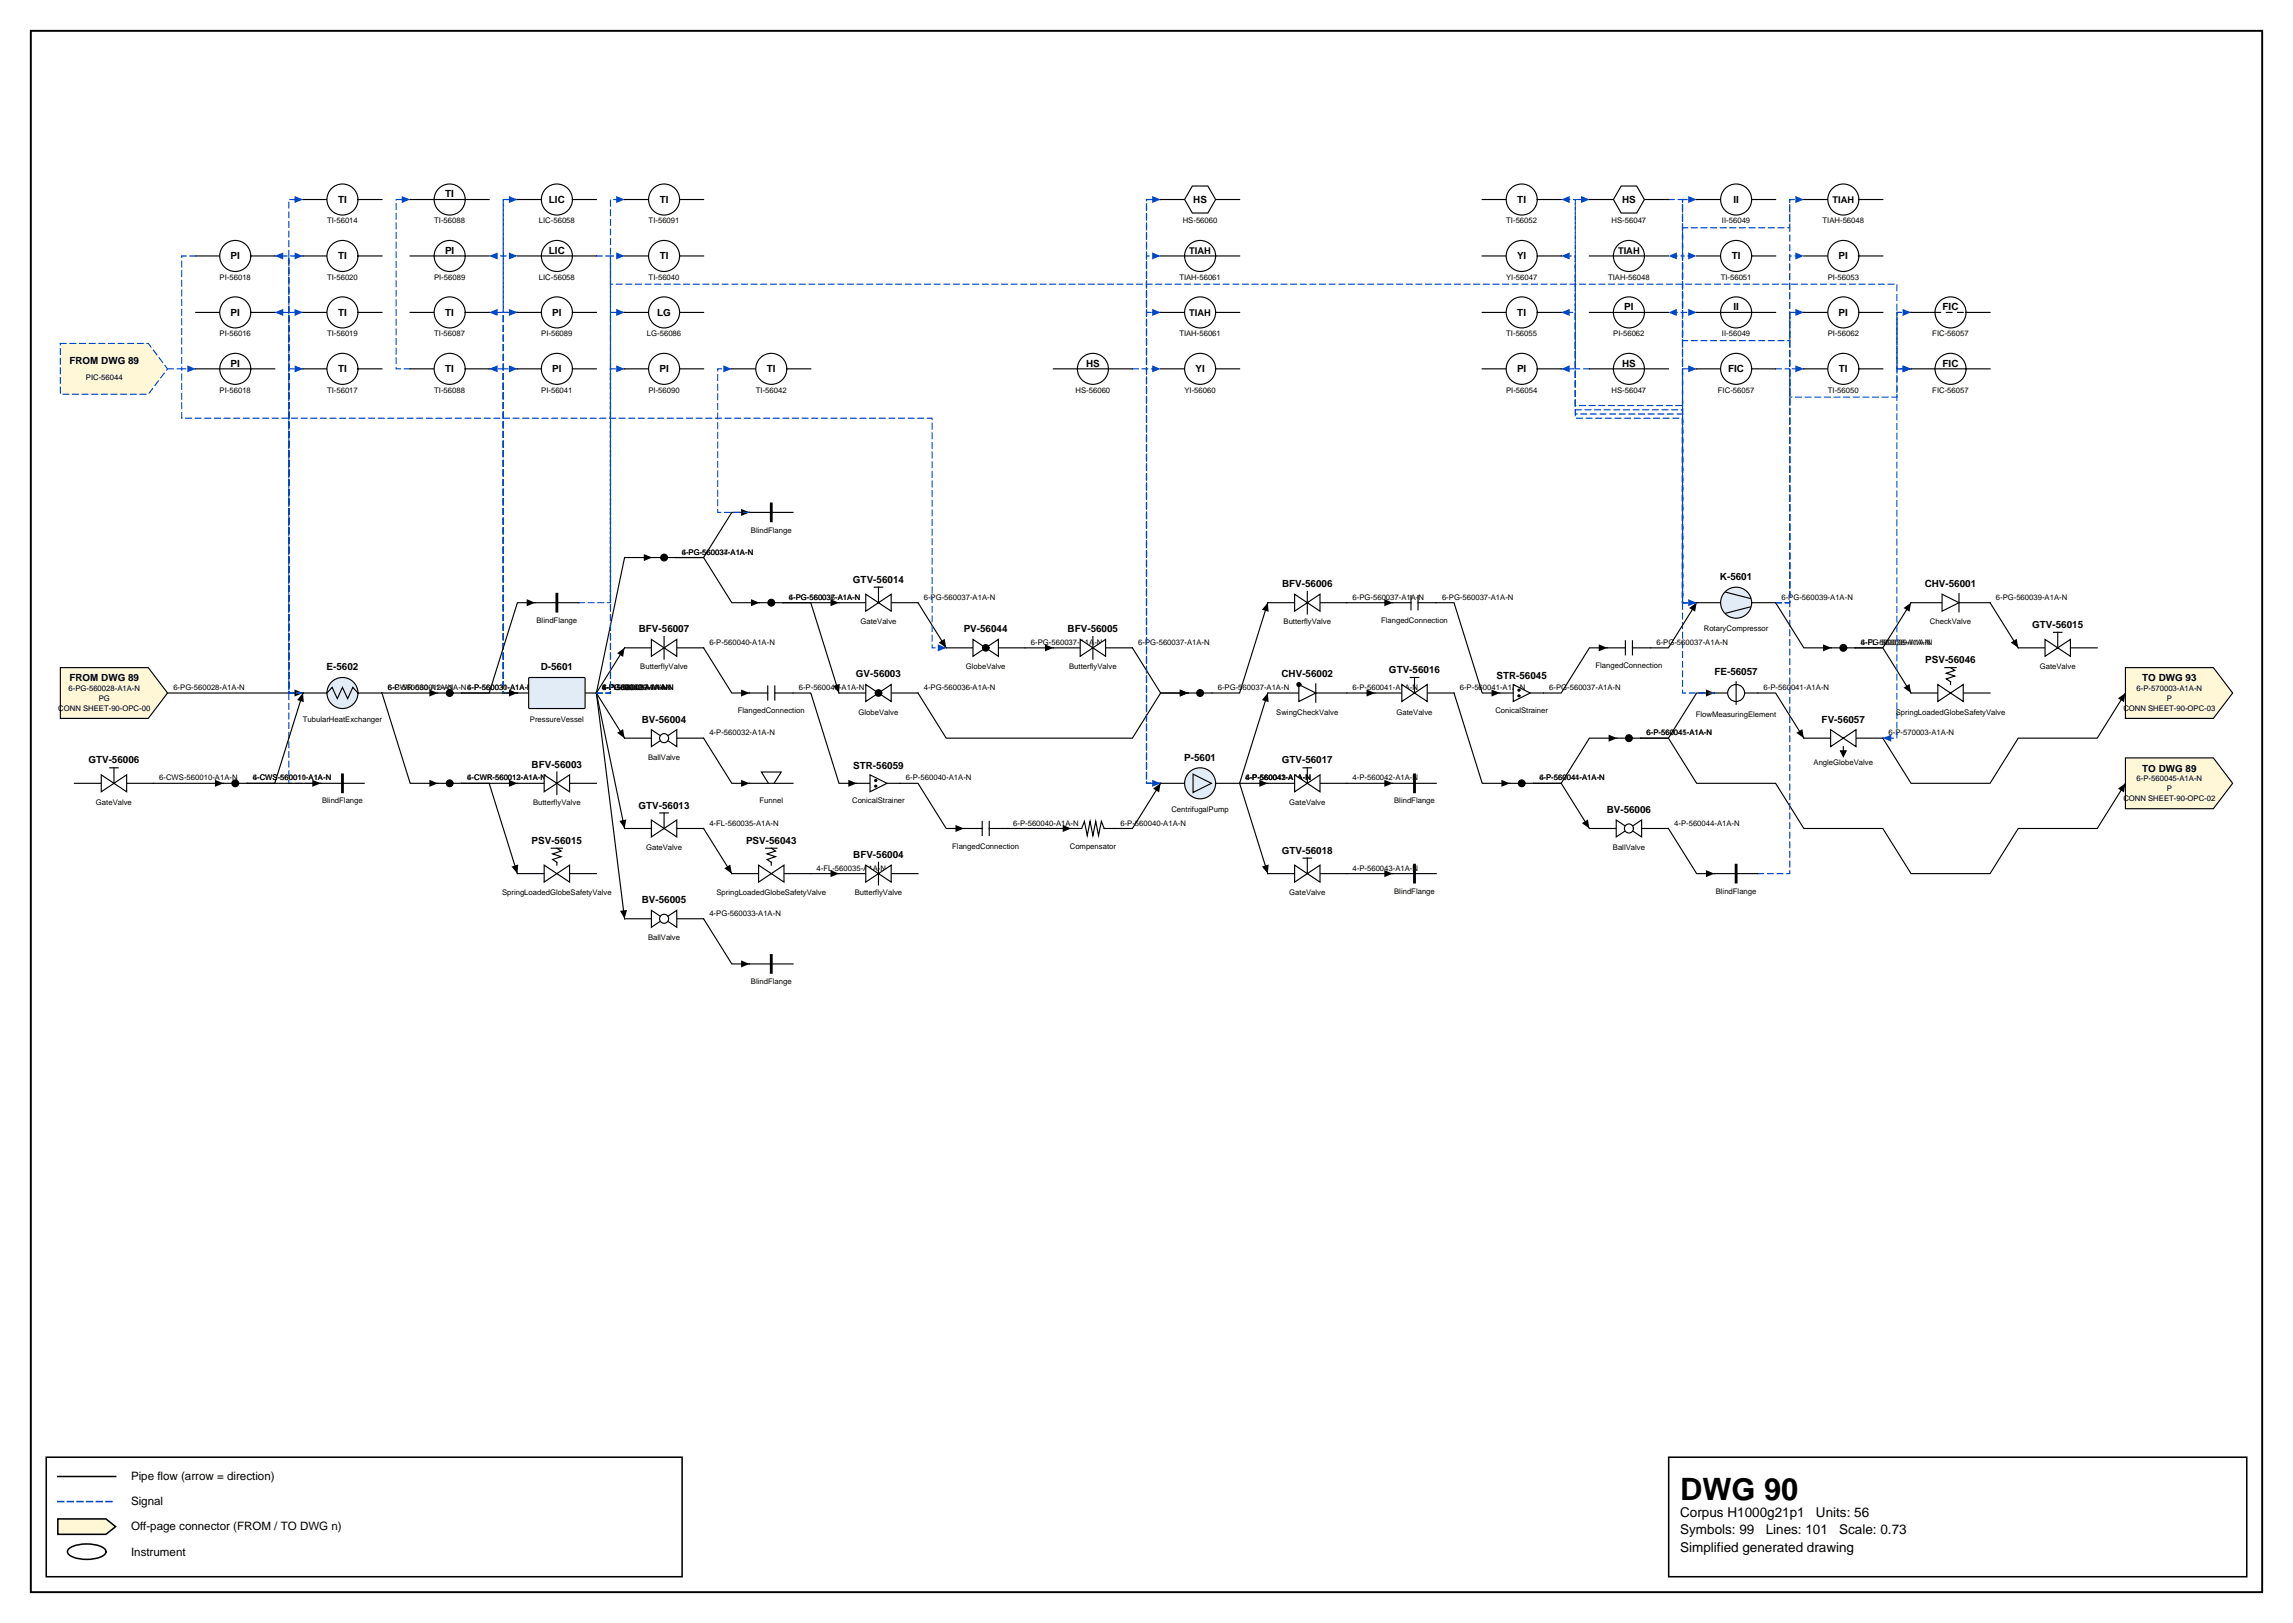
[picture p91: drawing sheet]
<svg xmlns="http://www.w3.org/2000/svg" width="420mm" height="297mm" viewBox="0 0 420 297" stroke-linecap="round" stroke-linejoin="round" font-family="sans-serif">
<defs><g id="words">
<text font-size="5.6" x="307.6" y="274.5">DWG 90</text>
<g font-size="2.5">
<text x="307.6" y="277.6">Corpus H1000g21p1</text>
<text x="307.6" y="280.8">Symbols: 99</text>
<text x="323.3" y="280.8">Lines: 101</text>
<text x="332.5" y="277.6">Units: 56</text>
<text x="336.7" y="280.8">Scale: 0.73</text>
<text x="307.6" y="284">Simplified generated drawing</text>
</g>
<g font-size="2.1">
<text x="24" y="270.9">Pipe flow (arrow = direction)</text>
<text x="24" y="275.5">Signal</text>
<text x="24" y="280.1">Off-page connector (FROM / TO DWG n)</text>
<text x="24" y="284.7">Instrument</text>
</g>
<g font-size="1.8">
<text x="61.9" y="37.2">TI</text>
<text x="81.5" y="36.1">TI</text>
<text x="100.5" y="37.2">LIC</text>
<text x="120.8" y="37.2">TI</text>
<text x="218.5" y="37.2">HS</text>
<text x="277.8" y="37.2">TI</text>
<text x="297" y="37.2">HS</text>
<text x="317.3" y="37.2">II</text>
<text x="42.2" y="47.5">PI</text>
<text x="61.9" y="47.5">TI</text>
<text x="81.5" y="46.5">PI</text>
<text x="100.5" y="46.5">LIC</text>
<text x="120.8" y="47.5">TI</text>
<text x="277.7" y="47.5">YI</text>
<text x="317" y="47.5">TI</text>
<text x="336.6" y="47.5">PI</text>
<text x="42.2" y="57.8">PI</text>
<text x="61.9" y="57.8">TI</text>
<text x="81.5" y="57.8">TI</text>
<text x="101.1" y="57.8">PI</text>
<text x="120.3" y="57.8">LG</text>
<text x="277.8" y="57.8">TI</text>
<text x="297.4" y="56.8">PI</text>
<text x="317.3" y="56.8">II</text>
<text x="336.6" y="57.8">PI</text>
<text x="355.6" y="56.8">FIC</text>
<text x="12.7" y="66.6">FROM DWG 89</text>
<text x="42.2" y="67.1">PI</text>
<text x="61.9" y="68.1">TI</text>
<text x="81.5" y="68.1">TI</text>
<text x="101.1" y="68.1">PI</text>
<text x="120.7" y="68.1">PI</text>
<text x="140.4" y="68.1">TI</text>
<text x="198.8" y="67.1">HS</text>
<text x="218.9" y="68.1">YI</text>
<text x="277.7" y="68.1">PI</text>
<text x="297" y="67.1">HS</text>
<text x="316.4" y="68.1">FIC</text>
<text x="336.7" y="68.1">TI</text>
<text x="355.6" y="67.1">FIC</text>
<text x="156.2" y="106.7">GTV-56014</text>
<text x="234.7" y="107.5">BFV-56006</text>
<text x="314.9" y="106.2">K-5601</text>
<text x="352.4" y="107.5">CHV-56001</text>
<text x="117" y="115.7">BFV-56007</text>
<text x="176.4" y="115.7">PV-56044</text>
<text x="195.5" y="115.7">BFV-56005</text>
<text x="372.1" y="114.9">GTV-56015</text>
<text x="12.7" y="124.7">FROM DWG 89</text>
<text x="59.8" y="122.7">E-5602</text>
<text x="99" y="122.7">D-5601</text>
<text x="156.7" y="124">GV-56003</text>
<text x="234.6" y="124">CHV-56002</text>
<text x="254.3" y="123.2">GTV-56016</text>
<text x="274" y="124.2">STR-56045</text>
<text x="313.9" y="123.5">FE-56057</text>
<text x="352.5" y="121.4">PSV-56046</text>
<text x="392.2" y="124.7">TO DWG 93</text>
<text x="117.5" y="132.2">BV-56004</text>
<text x="333.5" y="132.2">FV-56057</text>
<text x="16.2" y="139.7">GTV-56006</text>
<text x="97.3" y="140.5">BFV-56003</text>
<text x="156.2" y="140.8">STR-56059</text>
<text x="216.8" y="139.2">P-5601</text>
<text x="234.7" y="139.7">GTV-56017</text>
<text x="392.2" y="141.2">TO DWG 89</text>
<text x="116.9" y="148">GTV-56013</text>
<text x="294.2" y="148.8">BV-56006</text>
<text x="97.3" y="154.5">PSV-56015</text>
<text x="136.6" y="154.5">PSV-56043</text>
<text x="156.2" y="157">BFV-56004</text>
<text x="234.7" y="156.3">GTV-56018</text>
<text x="117.5" y="165.3">BV-56005</text>
</g>
<g font-size="1.7">
<text x="335.5" y="37.2">TIAH</text>
<text x="217.7" y="46.5">TIAH</text>
<text x="296.2" y="46.5">TIAH</text>
<text x="217.7" y="57.8">TIAH</text>
</g>
<g font-size="1.4">
<text x="59.9" y="40.9">TI-56014</text>
<text x="79.5" y="40.9">TI-56088</text>
<text x="98.7" y="40.9">LIC-56058</text>
<text x="118.8" y="40.9">TI-56091</text>
<text x="216.5" y="40.9">HS-56060</text>
<text x="275.8" y="40.9">TI-56052</text>
<text x="295" y="40.9">HS-56047</text>
<text x="315.3" y="40.9">II-56049</text>
<text x="333.7" y="40.9">TIAH-56048</text>
<text x="40.2" y="51.2">PI-56018</text>
<text x="59.9" y="51.2">TI-56020</text>
<text x="79.5" y="51.2">PI-56089</text>
<text x="98.7" y="51.2">LIC-56058</text>
<text x="118.8" y="51.2">TI-56040</text>
<text x="215.9" y="51.2">TIAH-56061</text>
<text x="275.7" y="51.2">YI-56047</text>
<text x="294.4" y="51.2">TIAH-56048</text>
<text x="315" y="51.2">TI-56051</text>
<text x="334.6" y="51.2">PI-56053</text>
<text x="40.2" y="61.5">PI-56016</text>
<text x="59.9" y="61.5">TI-56019</text>
<text x="79.5" y="61.5">TI-56087</text>
<text x="99.1" y="61.5">PI-56089</text>
<text x="118.4" y="61.5">LG-56086</text>
<text x="215.9" y="61.5">TIAH-56061</text>
<text x="275.8" y="61.5">TI-56055</text>
<text x="295.4" y="61.5">PI-56062</text>
<text x="315.3" y="61.5">II-56049</text>
<text x="334.6" y="61.5">PI-56062</text>
<text x="353.8" y="61.5">FIC-56057</text>
<text x="15.7" y="69.6">PIC-56044</text>
<text x="40.2" y="71.9">PI-56018</text>
<text x="59.9" y="71.9">TI-56017</text>
<text x="79.5" y="71.9">TI-56088</text>
<text x="99.1" y="71.9">PI-56041</text>
<text x="118.7" y="71.9">PI-56090</text>
<text x="138.4" y="71.9">TI-56042</text>
<text x="196.9" y="71.9">HS-56060</text>
<text x="216.9" y="71.9">YI-56060</text>
<text x="275.7" y="71.9">PI-56054</text>
<text x="295" y="71.9">HS-56047</text>
<text x="314.5" y="71.9">FIC-56057</text>
<text x="334.7" y="71.9">TI-56050</text>
<text x="353.8" y="71.9">FIC-56057</text>
<text x="124.8" y="101.5">4-PG-560034-A1A-N</text>
<text x="124.8" y="101.5">6-PG-560037-A1A-N</text>
<text x="137.5" y="97.5">BlindFlange</text>
<text x="98.2" y="114">BlindFlange</text>
<text x="144.4" y="109.8">6-PG-560037-A1A-N</text>
<text x="144.4" y="109.8">4-PG-560036-A1A-N</text>
<text x="169.1" y="109.8">6-PG-560037-A1A-N</text>
<text x="247.6" y="109.8">6-PG-560037-A1A-N</text>
<text x="252.9" y="114">FlangedConnection</text>
<text x="264" y="109.8">6-PG-560037-A1A-N</text>
<text x="326.1" y="109.8">6-PG-560039-A1A-N</text>
<text x="365.4" y="109.8">6-PG-560039-A1A-N</text>
<text x="129.9" y="118">6-P-560040-A1A-N</text>
<text x="157.5" y="114.3">GateValve</text>
<text x="188.8" y="118">6-PG-560037-A1A-N</text>
<text x="208.4" y="118">6-PG-560037-A1A-N</text>
<text x="235" y="114.3">ButterflyValve</text>
<text x="303.3" y="118">6-PG-560037-A1A-N</text>
<text x="311.9" y="115.5">RotaryCompressor</text>
<text x="340.7" y="118">4-FL-560038-A1A-N</text>
<text x="340.7" y="118">6-PG-560039-A1A-N</text>
<text x="353.3" y="114.3">CheckValve</text>
<text x="117.2" y="122.5">ButterflyValve</text>
<text x="176.8" y="122.5">GlobeValve</text>
<text x="195.7" y="122.5">ButterflyValve</text>
<text x="292.1" y="122.3">FlangedConnection</text>
<text x="373.4" y="122.5">GateValve</text>
<text x="10.7" y="130.1">CONN SHEET-90-OPC-00</text>
<text x="12.5" y="126.4">6-PG-560028-A1A-N</text>
<text x="18.1" y="128.3">PG</text>
<text x="31.7" y="126.3">6-PG-560028-A1A-N</text>
<text x="71" y="126.3">6-P-560030-A1A-N</text>
<text x="71" y="126.3">6-CWR-560012-A1A-N6-P-560030-A1A-N</text>
<text x="85.6" y="126.3">4-P-560031-A1A-N</text>
<text x="110.2" y="126.3">6-PG-560037-A1A-N</text>
<text x="110.2" y="126.3">6-P-560040-A1A-N</text>
<text x="110.2" y="126.3">4-FL-560035-A1A-N</text>
<text x="110.2" y="126.3">4-PG-560033-A1A-N</text>
<text x="110.2" y="126.3">4-P-560032-A1A-N</text>
<text x="135.1" y="130.5">FlangedConnection</text>
<text x="146.2" y="126.3">6-P-560040-A1A-N</text>
<text x="157.2" y="130.8">GlobeValve</text>
<text x="169.1" y="126.3">4-PG-560036-A1A-N</text>
<text x="222.9" y="126.3">6-PG-560037-A1A-N</text>
<text x="233.7" y="130.8">SwingCheckValve</text>
<text x="247.6" y="126.3">6-P-560041-A1A-N</text>
<text x="255.7" y="130.8">GateValve</text>
<text x="267.3" y="126.3">6-P-560041-A1A-N</text>
<text x="273.8" y="130.5">ConicalStrainer</text>
<text x="283.6" y="126.3">6-PG-560037-A1A-N</text>
<text x="310.5" y="131.3">FlowMeasuringElement</text>
<text x="322.9" y="126.3">6-P-560041-A1A-N</text>
<text x="347.1" y="130.8">SpringLoadedGlobeSafetyValve</text>
<text x="388.7" y="130.1">CONN SHEET-90-OPC-03</text>
<text x="391.2" y="126.4">6-P-570003-A1A-N</text>
<text x="396.7" y="128.3">P</text>
<text x="55.4" y="132.1">TubularHeatExchanger</text>
<text x="97" y="132.1">PressureVessel</text>
<text x="129.9" y="134.6">4-P-560032-A1A-N</text>
<text x="301.5" y="134.6">6-P-560041-A1A-N</text>
<text x="301.5" y="134.6">6-P-560045-A1A-N</text>
<text x="345.8" y="134.6">6-P-570003-A1A-N</text>
<text x="29.2" y="142.8">6-CWS-560010-A1A-N</text>
<text x="46.3" y="142.8">6-CWS-560010-A1A-N</text>
<text x="46.3" y="142.8">4-CWS-560011-A1A-N</text>
<text x="85.6" y="142.8">4-CWR-560013-A1A-N</text>
<text x="85.6" y="142.8">6-CWR-560012-A1A-N</text>
<text x="118.6" y="139">BallValve</text>
<text x="165.9" y="142.8">6-P-560040-A1A-N</text>
<text x="228" y="142.8">6-P-560041-A1A-N</text>
<text x="228" y="142.8">4-P-560042-A1A-N</text>
<text x="228" y="142.8">4-P-560043-A1A-N</text>
<text x="247.6" y="142.8">4-P-560042-A1A-N</text>
<text x="281.8" y="142.8">6-P-560041-A1A-N</text>
<text x="281.8" y="142.8">4-P-560044-A1A-N</text>
<text x="332" y="140.1">AngleGlobeValve</text>
<text x="391.2" y="142.9">6-P-560045-A1A-N</text>
<text x="17.6" y="147.3">GateValve</text>
<text x="59" y="147.1">BlindFlange</text>
<text x="97.6" y="147.3">ButterflyValve</text>
<text x="139.1" y="147.1">Funnel</text>
<text x="156" y="147.1">ConicalStrainer</text>
<text x="214.5" y="148.6">CentrifugalPump</text>
<text x="236.1" y="147.3">GateValve</text>
<text x="255.2" y="147.1">BlindFlange</text>
<text x="388.7" y="146.6">CONN SHEET-90-OPC-02</text>
<text x="396.7" y="144.8">P</text>
<text x="118.3" y="155.6">GateValve</text>
<text x="129.9" y="151.1">4-FL-560035-A1A-N</text>
<text x="174.3" y="155.3">FlangedConnection</text>
<text x="185.5" y="151.1">6-P-560040-A1A-N</text>
<text x="195.9" y="155.3">Compensator</text>
<text x="205.1" y="151.1">6-P-560040-A1A-N</text>
<text x="295.3" y="155.6">BallValve</text>
<text x="306.5" y="151.1">4-P-560044-A1A-N</text>
<text x="149.5" y="159.4">4-FL-560035-A1A-N</text>
<text x="247.6" y="159.4">4-P-560043-A1A-N</text>
<text x="91.9" y="163.8">SpringLoadedGlobeSafetyValve</text>
<text x="129.9" y="167.6">4-PG-560033-A1A-N</text>
<text x="131.2" y="163.8">SpringLoadedGlobeSafetyValve</text>
<text x="156.5" y="163.8">ButterflyValve</text>
<text x="236.1" y="163.8">GateValve</text>
<text x="255.2" y="163.6">BlindFlange</text>
<text x="314.1" y="163.6">BlindFlange</text>
<text x="118.6" y="172.1">BallValve</text>
<text x="137.5" y="180.1">BlindFlange</text>
</g>
</g></defs>
<path d="M5.6 5.6h408.6v285.8h-408.6z" fill="none" stroke="#000" stroke-width=".35"/>
<path d="M8.5 266.7h116.4v21.9h-116.4zM10.6 270.2h10.6M305.5 266.7h105.8v21.9h-105.8z" fill="none" stroke="#000" stroke-width=".28"/>
<path d="M10.6 274.8h10.6" fill="none" stroke="#0046c8" stroke-width=".28" stroke-dasharray="1.1 .7"/>
<path d="M10.6 278h8.8l1.8 1.4-1.8 1.4h-8.8z" fill="#fff7d6" stroke="#000" stroke-width=".28"/>
<path d="M12.7 283.4a6.7 6.7 0 0 1 6.3 0 .72 .72 0 0 1 0 1.2 6.7 6.7 0 0 1-6.3 0 .72 .72 0 0 1 0-1.2z" fill="none" stroke="#000" stroke-width=".28"/>
<path d="M325.1 67.5h2.6v5.2h19.6v-5.2h2.6" fill="none" stroke="#0046c8" stroke-width=".21" stroke-dasharray="1.1 .7"/>
<path d="M348.3 66.9l1.6 .6-1.6 .7z" fill="#0046c8"/>
<path d="M349.9 110.3l-5.2 8.3h-5.1h5.1l5.2 8.2M313.9 126.8h-3.3l-5.1 8.3h-5.1h5.1l5.1 8.3h14.5l5.1 8.2h14.5l5.2 8.3h14.4l5.2-8.3h14.5l5.1-8.2M389.1 126.8l-5.1 8.3h-14.5l-5.2 8.3h-14.4l-5.2-8.3" fill="none" stroke="#000" stroke-width=".21"/>
<path d="M348.5 111.3l1.4-1-.3 1.7zM312.3 126.2l1.6 .6-1.6 .7zM348.5 125.9l1.1-.7 .3 1.6zM387.8 127.8l1.3-1-.2 1.7zM387.8 144.3l1.3-.9-.2 1.6z" fill="#000"/>
<path d="M94.7 126.8h-2.6v-59.3h2.6" fill="none" stroke="#0046c8" stroke-width=".21" stroke-dasharray="1.1 .7"/>
<path d="M93.2 66.9l1.5 .6-1.5 .7z" fill="#0046c8"/>
<path d="M94.7 126.8h-2.6v-69.6h2.6" fill="none" stroke="#0046c8" stroke-width=".21" stroke-dasharray="1.1 .7"/>
<path d="M93.2 56.5l1.5 .7-1.5 .6z" fill="#0046c8"/>
<path d="M119.4 102h-5.1l-5.1 24.8 5.1-8.2" fill="none" stroke="#000" stroke-width=".21"/>
<path d="M113 119.5l1.3-.9-.2 1.6zM117.9 101.4l1.5 .6-1.5 .7z" fill="#000"/>
<path d="M94.7 126.8h-2.6v-90.3h2.6" fill="none" stroke="#0046c8" stroke-width=".21" stroke-dasharray="1.1 .7"/>
<path d="M93.2 35.9l1.5 .6-1.5 .7z" fill="#0046c8"/>
<path d="M114.3 151.6l-5.1-24.8 5.1 41.4" fill="none" stroke="#000" stroke-width=".21"/>
<path d="M113.4 150.2l1.3-.2-.4 1.6zM113.5 166.7l1.3-.2-.5 1.7z" fill="#000"/>
<path d="M94.7 126.8h-2.6v-59.3h-2.5" fill="none" stroke="#0046c8" stroke-width=".21" stroke-dasharray="1.1 .7"/>
<path d="M89.6 67.5l1.5-.6v1.3z" fill="#0046c8"/>
<path d="M94.7 126.8h-2.6v-69.6h-2.5" fill="none" stroke="#0046c8" stroke-width=".21" stroke-dasharray="1.1 .7"/>
<path d="M89.6 57.2l1.5-.7v1.3z" fill="#0046c8"/>
<path d="M109.2 126.8h2.6v-59.3h2.5" fill="none" stroke="#0046c8" stroke-width=".21" stroke-dasharray="1.1 .7"/>
<path d="M112.8 66.9l1.5 .6-1.5 .7z" fill="#0046c8"/>
<path d="M109.2 126.8l5.1 8.3" fill="none" stroke="#000" stroke-width=".21"/>
<path d="M113 134.1l1.1-.7 .2 1.7z" fill="#000"/>
<path d="M109.2 126.8h2.6v-69.6h2.5" fill="none" stroke="#0046c8" stroke-width=".21" stroke-dasharray="1.1 .7"/>
<path d="M112.8 56.5l1.5 .7-1.5 .6z" fill="#0046c8"/>
<path d="M109.2 126.8h2.6v-90.3h2.5" fill="none" stroke="#0046c8" stroke-width=".21" stroke-dasharray="1.1 .7"/>
<path d="M112.8 35.9l1.5 .6-1.5 .7z" fill="#0046c8"/>
<path d="M168.1 110.3l5.1 8.3M187.7 118.6h5.2M30.7 126.8h24.8" fill="none" stroke="#000" stroke-width=".21"/>
<path d="M171.9 117.6l1.1-.7 .2 1.7zM191.3 117.9l1.6 .7-1.6 .6zM53.9 126.2l1.6 .6-1.6 .7z" fill="#000"/>
<path d="M94.7 57.2h-2.6v-10.4h-2.5" fill="none" stroke="#0046c8" stroke-width=".21" stroke-dasharray="1.1 .7"/>
<path d="M89.6 46.8l1.5-.6v1.3z" fill="#0046c8"/>
<path d="M137.2 93.8h-3.2l-5.2 8.2h-5h5l5.2 8.3h5M28.1 143.4h12.8" fill="none" stroke="#000" stroke-width=".21"/>
<path d="M135.7 93.1l1.5 .7-1.5 .6zM137.5 109.7l1.5 .6-1.5 .7zM39.4 142.7l1.5 .7-1.5 .6z" fill="#000"/>
<path d="M313.9 126.8h-5.9v-59.3h2.6" fill="none" stroke="#0046c8" stroke-width=".21" stroke-dasharray="1.1 .7"/>
<path d="M309.1 66.9l1.5 .6-1.5 .7z" fill="#0046c8"/>
<path d="M232.1 126.8l-5.2 16.6M246.6 126.8h5.1M321.8 126.8h3.3l5.1 8.3" fill="none" stroke="#000" stroke-width=".21"/>
<path d="M232.1 126.8l.2 1.7-1.3-.4zM250.2 126.2l1.5 .6-1.5 .7zM328.9 134.1l1.1-.7 .2 1.7z" fill="#000"/>
<path d="M212.5 143.4h-2.6v-75.9h2.6" fill="none" stroke="#0046c8" stroke-width=".21" stroke-dasharray="1.1 .7"/>
<path d="M210.9 66.9l1.6 .6-1.6 .7z" fill="#0046c8"/>
<path d="M212.5 143.4h-2.6v-86.2h2.6" fill="none" stroke="#0046c8" stroke-width=".21" stroke-dasharray="1.1 .7"/>
<path d="M210.9 56.5l1.6 .7-1.6 .6z" fill="#0046c8"/>
<path d="M232.1 143.4h-5.2l5.2 16.5" fill="none" stroke="#000" stroke-width=".21"/>
<path d="M230.6 142.7l1.5 .7-1.5 .6zM231 158.6l1.3-.4-.2 1.7z" fill="#000"/>
<path d="M55.5 126.8h-2.6v-59.3h2.6" fill="none" stroke="#0046c8" stroke-width=".21" stroke-dasharray="1.1 .7"/>
<path d="M53.9 66.9l1.6 .6-1.6 .7z" fill="#0046c8"/>
<path d="M55.5 126.8h-2.6v-69.6h2.6" fill="none" stroke="#0046c8" stroke-width=".21" stroke-dasharray="1.1 .7"/>
<path d="M53.9 56.5l1.6 .7-1.6 .6z" fill="#0046c8"/>
<path d="M55.5 126.8h-2.6v-80h2.6" fill="none" stroke="#0046c8" stroke-width=".21" stroke-dasharray="1.1 .7"/>
<path d="M53.9 46.2l1.6 .6-1.6 .7z" fill="#0046c8"/>
<path d="M55.5 126.8h-2.6v-69.6h-2.6" fill="none" stroke="#0046c8" stroke-width=".21" stroke-dasharray="1.1 .7"/>
<path d="M50.3 57.2l1.6-.7v1.3z" fill="#0046c8"/>
<path d="M55.5 126.8h-2.6v-80h-2.6" fill="none" stroke="#0046c8" stroke-width=".21" stroke-dasharray="1.1 .7"/>
<path d="M50.3 46.8l1.6-.6v1.3z" fill="#0046c8"/>
<path d="M80.2 126.8h-10.3l5.2 16.6h5.1" fill="none" stroke="#000" stroke-width=".21"/>
<path d="M78.6 126.2l1.6 .6-1.6 .7zM78.6 142.7l1.6 .7-1.6 .6z" fill="#000"/>
<path d="M349.9 57.2h-2.6v77.9h-2.6" fill="none" stroke="#0046c8" stroke-width=".21" stroke-dasharray="1.1 .7"/>
<path d="M344.7 135.1l1.6-.6v1.2z" fill="#0046c8"/>
<path d="M321.8 159.9h5.9v-102.7h2.5" fill="none" stroke="#0046c8" stroke-width=".21" stroke-dasharray="1.1 .7"/>
<path d="M328.7 56.5l1.5 .7-1.5 .6z" fill="#0046c8"/>
<path d="M296.1 135.1h-5.1l-5.2 8.3h-5h5l5.2 8.2" fill="none" stroke="#000" stroke-width=".21"/>
<path d="M294.5 134.5l1.6 .6-1.6 .6zM289.6 150.7l1.1-.7 .3 1.6z" fill="#000"/>
<path d="M212.5 57.2h-2.6v-10.4h2.6" fill="none" stroke="#0046c8" stroke-width=".21" stroke-dasharray="1.1 .7"/>
<path d="M210.9 46.2l1.6 .6-1.6 .7z" fill="#0046c8"/>
<path d="M310.6 36.5h-2.6v20.7h2.6" fill="none" stroke="#0046c8" stroke-width=".21" stroke-dasharray="1.1 .7"/>
<path d="M309.1 56.5l1.5 .7-1.5 .6z" fill="#0046c8"/>
<path d="M109.2 46.8h2.6v5.2h235.5v15.5h2.6" fill="none" stroke="#0046c8" stroke-width=".21" stroke-dasharray="1.1 .7"/>
<path d="M348.3 66.9l1.6 .6-1.6 .7z" fill="#0046c8"/>
<path d="M128.8 118.6l5.2 8.2h3.2" fill="none" stroke="#000" stroke-width=".21"/>
<path d="M135.7 126.2l1.5 .6-1.5 .7z" fill="#000"/>
<path d="M30.7 67.5h2.6v9h137.3v42.1h2.6" fill="none" stroke="#0046c8" stroke-width=".21" stroke-dasharray="1.1 .7"/>
<path d="M171.7 117.9l1.5 .7-1.5 .6z" fill="#0046c8"/>
<path d="M94.7 36.5h-2.6v10.3h2.6" fill="none" stroke="#0046c8" stroke-width=".21" stroke-dasharray="1.1 .7"/>
<path d="M93.2 46.2l1.5 .6-1.5 .7z" fill="#0046c8"/>
<path d="M291 67.5h-2.6v-31h2.6" fill="none" stroke="#0046c8" stroke-width=".21" stroke-dasharray="1.1 .7"/>
<path d="M289.4 35.9l1.6 .6-1.6 .7z" fill="#0046c8"/>
<path d="M246.6 110.3h8.4M168.1 126.8l5.1 8.3h34.1l5.2-8.3h5M128.8 151.6l5.2 8.3M148.4 159.9h5.2M212.5 143.4l-5.2 8.2h-3.2M305.5 151.6l5.1 8.3h3.3M128.8 168.2l5.2 8.2h3.2" fill="none" stroke="#000" stroke-width=".21"/>
<path d="M253.4 109.7l1.6 .6-1.6 .7zM216 126.2l1.5 .6-1.5 .7zM132.6 158.9l1.1-.7 .3 1.7zM152.1 159.2l1.5 .7-1.5 .6zM211.1 144.3l1.4-.9-.3 1.6zM312.3 159.2l1.6 .7-1.6 .6zM135.7 175.8l1.5 .6-1.5 .7z" fill="#000"/>
<path d="M58.7 143.4h-5.8v-106.9h2.6" fill="none" stroke="#0046c8" stroke-width=".21" stroke-dasharray="1.1 .7"/>
<path d="M53.9 35.9l1.6 .6-1.6 .7z" fill="#0046c8"/>
<path d="M75.1 67.5h-2.6v-31h2.6" fill="none" stroke="#0046c8" stroke-width=".21" stroke-dasharray="1.1 .7"/>
<path d="M73.5 35.9l1.6 .6-1.6 .7z" fill="#0046c8"/>
<path d="M137.2 93.8h-5.8v-26.3h2.6" fill="none" stroke="#0046c8" stroke-width=".21" stroke-dasharray="1.1 .7"/>
<path d="M132.4 66.9l1.6 .6-1.6 .7z" fill="#0046c8"/>
<path d="M207.3 118.6l5.2 8.2h5" fill="none" stroke="#000" stroke-width=".21"/>
<path d="M216 126.2l1.5 .6-1.5 .7z" fill="#000"/>
<path d="M305.5 36.5h2.5v73.8h2.6" fill="none" stroke="#0046c8" stroke-width=".21" stroke-dasharray="1.1 .7"/>
<path d="M309.1 109.7l1.5 .6-1.5 .7z" fill="#0046c8"/>
<path d="M35.8 46.8h-2.5v20.7h2.5" fill="none" stroke="#0046c8" stroke-width=".21" stroke-dasharray="1.1 .7"/>
<path d="M34.3 66.9l1.5 .6-1.5 .7z" fill="#0046c8"/>
<path d="M98 110.3h-3.3l-5.1 16.5h-5.1h10.2M266.2 126.8l5.2 16.6h5M164.8 143.4h3.3l5.1 8.2h3.3M246.6 143.4h8.4" fill="none" stroke="#000" stroke-width=".21"/>
<path d="M96.4 109.7l1.6 .6-1.6 .7zM93.2 126.2l1.5 .6-1.5 .7zM174.9 151l1.6 .6-1.6 .7zM253.4 142.7l1.6 .7-1.6 .6zM274.9 142.7l1.5 .7-1.5 .6z" fill="#000"/>
<path d="M212.5 36.5h-2.6v106.9h2.6" fill="none" stroke="#0046c8" stroke-width=".21" stroke-dasharray="1.1 .7"/>
<path d="M210.9 142.7l1.6 .7-1.6 .6z" fill="#0046c8"/>
<path d="M246.6 159.9h8.4" fill="none" stroke="#000" stroke-width=".21"/>
<path d="M253.4 159.2l1.6 .7-1.6 .6z" fill="#000"/>
<path d="M330.2 57.2h-2.5v5.1h-19.7v-5.1h-2.5" fill="none" stroke="#0046c8" stroke-width=".21" stroke-dasharray="1.1 .7"/>
<path d="M305.5 57.2l1.5-.7v1.3z" fill="#0046c8"/>
<path d="M105.9 110.3h5.9v-63.5h2.5" fill="none" stroke="#0046c8" stroke-width=".21" stroke-dasharray="1.1 .7"/>
<path d="M112.8 46.2l1.5 .6-1.5 .7z" fill="#0046c8"/>
<path d="M310.6 110.3l-5.1 8.3h-3.3" fill="none" stroke="#000" stroke-width=".21"/>
<path d="M309.3 111.3l1.3-1-.3 1.7z" fill="#000"/>
<path d="M207.3 67.5h2.6v-31h2.6" fill="none" stroke="#0046c8" stroke-width=".21" stroke-dasharray="1.1 .7"/>
<path d="M210.9 35.9l1.6 .6-1.6 .7z" fill="#0046c8"/>
<path d="M128.8 135.1l5.2 8.3h3.2" fill="none" stroke="#000" stroke-width=".21"/>
<path d="M135.7 142.7l1.5 .7-1.5 .6z" fill="#000"/>
<path d="M330.2 36.5h-2.5v5.2h-19.7v5.1h-2.5" fill="none" stroke="#0046c8" stroke-width=".21" stroke-dasharray="1.1 .7"/>
<path d="M305.5 46.8l1.5-.6v1.3z" fill="#0046c8"/>
<path d="M349.9 67.5h-2.6v-10.3h2.6" fill="none" stroke="#0046c8" stroke-width=".21" stroke-dasharray="1.1 .7"/>
<path d="M348.3 56.5l1.6 .7-1.6 .6z" fill="#0046c8"/>
<path d="M153.6 110.3h-10.2h5l5.2 16.5M262.9 110.3h3.3l5.2 16.5h3.2M294.2 118.6h-3.2l-5.2 8.2h-3.2M325.1 110.3l5.1 8.3h5.1M55.5 126.8l-5.2 16.6h-5.1h13.5M145.2 126.8h3.2l5.2 16.6h3.3M94.7 143.4h-10.2h5.1l5.1 16.5M184.4 151.6h11.7" fill="none" stroke="#000" stroke-width=".21"/>
<path d="M152.1 109.7l1.5 .6-1.5 .7zM292.7 117.9l1.5 .7-1.5 .6zM333.8 117.9l1.5 .7-1.5 .6zM55.5 126.8l.1 1.7-1.2-.4zM152.5 125.5l1.3-.3-.2 1.6zM273.1 126.2l1.5 .6-1.5 .7zM57.2 142.7l1.5 .7-1.5 .6zM93.6 158.6l1.3-.4-.2 1.7zM93.2 142.7l1.5 .7-1.5 .6zM155.3 142.7l1.6 .7-1.6 .6zM194.6 151l1.5 .6-1.5 .7z" fill="#000"/>
<path d="M310.6 110.3h-2.6v-63.5h2.6" fill="none" stroke="#0046c8" stroke-width=".21" stroke-dasharray="1.1 .7"/>
<path d="M309.1 46.2l1.5 .6-1.5 .7z" fill="#0046c8"/>
<path d="M310.6 110.3h-2.6v-73.8h2.6" fill="none" stroke="#0046c8" stroke-width=".21" stroke-dasharray="1.1 .7"/>
<path d="M309.1 35.9l1.5 .6-1.5 .7z" fill="#0046c8"/>
<path d="M325.1 110.3h2.6v-42.8h2.5" fill="none" stroke="#0046c8" stroke-width=".21" stroke-dasharray="1.1 .7"/>
<path d="M328.7 66.9l1.5 .6-1.5 .7z" fill="#0046c8"/>
<path d="M325.1 110.3h2.6v-63.5h2.5" fill="none" stroke="#0046c8" stroke-width=".21" stroke-dasharray="1.1 .7"/>
<path d="M328.7 46.2l1.5 .6-1.5 .7z" fill="#0046c8"/>
<path d="M325.1 110.3h2.6v-73.8h2.5" fill="none" stroke="#0046c8" stroke-width=".21" stroke-dasharray="1.1 .7"/>
<path d="M328.7 35.9l1.5 .6-1.5 .7z" fill="#0046c8"/>
<path d="M310.6 110.3h-2.6v-36.1h-19.6v-6.7h-2.6" fill="none" stroke="#0046c8" stroke-width=".21" stroke-dasharray="1.1 .7"/>
<path d="M285.8 67.5l1.6-.6v1.3z" fill="#0046c8"/>
<path d="M310.6 110.3h-2.6v-35.3h-19.6v-17.8h-2.6" fill="none" stroke="#0046c8" stroke-width=".21" stroke-dasharray="1.1 .7"/>
<path d="M285.8 57.2l1.6-.7v1.3z" fill="#0046c8"/>
<path d="M310.6 110.3h-2.6v-34.5h-19.6v-29h-2.6" fill="none" stroke="#0046c8" stroke-width=".21" stroke-dasharray="1.1 .7"/>
<path d="M285.8 46.8l1.6-.6v1.3z" fill="#0046c8"/>
<path d="M310.6 110.3h-2.6v-33.8h-19.6v-40h-2.6" fill="none" stroke="#0046c8" stroke-width=".21" stroke-dasharray="1.1 .7"/>
<path d="M285.8 36.5l1.6-.6v1.3z" fill="#0046c8"/>
<path d="M310.6 67.5h4.4M320.7 67.5h4.4M232.1 110.3l-5.2 16.5h-5M364.3 110.3l5.2 8.3" fill="none" stroke="#000" stroke-width=".21"/>
<path d="M232.1 110.3l.2 1.7-1.3-.4zM368.1 117.6l1.1-.7 .3 1.7z" fill="#000"/>
<circle cx="317.9" cy="67.5" r="2.84" fill="#fff" stroke="#000" stroke-width=".21"/>
<path d="M94.7 67.5h4.4M104.8 67.5h4.4" fill="none" stroke="#000" stroke-width=".21"/>
<circle cx="102" cy="67.5" r="2.84" fill="#fff" stroke="#000" stroke-width=".21"/>
<path d="M389.1 122.2h16.1l3.6 4.6-3.6 4.7h-16.1z" fill="#fff7d6" stroke="#000" stroke-width=".21"/>
<path d="M335.3 118.6h4.3M330.2 135.1h5M339.8 135.1h4.9" fill="none" stroke="#000" stroke-width=".21"/>
<circle cx="337.5" cy="118.6" r=".62" fill="#000" stroke="#000" stroke-width=".21"/>
<path d="M335.2 133.5l4.6 3.1v-3.1l-4.6 3.1z" fill="#fff" stroke="#000" stroke-width=".21"/>
<path d="M55.5 67.5h4.4M65.5 67.5h4.4M337.5 136.6v1.1" fill="none" stroke="#000" stroke-width=".21"/>
<path d="M337 137.4h1l-.5 1.1z" fill="#000" stroke="#000" stroke-width=".21"/>
<circle cx="62.7" cy="67.5" r="2.84" fill="#fff" stroke="#000" stroke-width=".21"/>
<path d="M94.7 126.8h2.1M107.1 126.8h2.1M296.1 135.1h4.3" fill="none" stroke="#000" stroke-width=".21"/>
<circle cx="298.2" cy="135.1" r=".62" fill="#000" stroke="#000" stroke-width=".21"/>
<path d="M96.8 124h10.3v5.6h-10.3z" fill="#e2ecf7" stroke="#000" stroke-width=".21"/>
<path d="M94.7 159.9h4.9M104.3 159.9h4.9" fill="none" stroke="#000" stroke-width=".21"/>
<path d="M99.6 158.3l4.7 3.1v-3.1l-4.7 3.1z" fill="#fff" stroke="#000" stroke-width=".21"/>
<path d="M153.6 110.3h4.9M163.2 110.3h4.9M100.9 155.2h2.1M102 155.2l.7 .6-1.5 .5 1.5 .5-1.5 .5 .8 .5v.5" fill="none" stroke="#000" stroke-width=".21"/>
<path d="M158.5 108.8l4.7 3.1v-3.1l-4.7 3.1z" fill="#fff" stroke="#000" stroke-width=".21"/>
<path d="M160.1 107.5h1.5M160.8 107.5v2.8M369.5 118.6h4.9M379.1 118.6h4.9" fill="none" stroke="#000" stroke-width=".21"/>
<path d="M374.4 117l4.7 3.1v-3.1l-4.7 3.1z" fill="#fff" stroke="#000" stroke-width=".21"/>
<path d="M173.2 118.6h4.9M182.8 118.6h4.9M376 115.7h1.5M376.7 115.7v2.9" fill="none" stroke="#000" stroke-width=".21"/>
<path d="M178.1 117l4.7 3.1v-3.1l-4.7 3.1z" fill="#fff" stroke="#000" stroke-width=".21"/>
<circle cx="180.5" cy="118.6" r=".59" fill="#000" stroke="#000" stroke-width=".21"/>
<path d="M11 122.2h16.1l3.6 4.6-3.6 4.7h-16.1z" fill="#fff7d6" stroke="#000" stroke-width=".21"/>
<path d="M94.7 57.2h4.4M104.8 57.2h4.4" fill="none" stroke="#000" stroke-width=".21"/>
<circle cx="102" cy="57.2" r="2.84" fill="#fff" stroke="#000" stroke-width=".21"/>
<path d="M13.6 143.4h4.9M23.2 143.4h4.9" fill="none" stroke="#000" stroke-width=".21"/>
<path d="M18.5 141.8l4.7 3.1v-3.1l-4.7 3.1z" fill="#fff" stroke="#000" stroke-width=".21"/>
<path d="M119.4 102h4.4M313.9 126.8h2.4M319.4 126.8h2.4M20.1 140.5h1.5M20.9 140.5v2.9" fill="none" stroke="#000" stroke-width=".21"/>
<circle cx="121.6" cy="102" r=".62" fill="#000" stroke="#000" stroke-width=".21"/>
<circle cx="317.9" cy="126.8" r="1.55" fill="#fff" stroke="#000" stroke-width=".21"/>
<path d="M232.1 126.8h5.7M240.9 126.8h5.7M317.9 124.8v4.1" fill="none" stroke="#000" stroke-width=".21"/>
<path d="M237.8 125.3l3.1 1.5-3.1 1.6z" fill="#fff" stroke="#000" stroke-width=".21"/>
<path d="M240.9 125.2v3.3M212.5 143.4h4.4M222.6 143.4h4.3" fill="none" stroke="#000" stroke-width=".21"/>
<circle cx="237.8" cy="125.3" r=".36" fill="#000" stroke="#000" stroke-width=".21"/>
<circle cx="219.7" cy="143.4" r="2.84" fill="#e2ecf7" stroke="#000" stroke-width=".21"/>
<path d="M55.5 126.8h4.4M65.5 126.8h4.4M218.4 141.7l3.4 1.7-3.4 1.6z" fill="none" stroke="#000" stroke-width=".21"/>
<circle cx="62.7" cy="126.8" r="2.84" fill="#e2ecf7" stroke="#000" stroke-width=".21"/>
<path d="M59.9 126.8l.9-1 1 2.1 .9-2.1 .9 2.1 1-2.1 .9 1" fill="none" stroke="#000" stroke-width=".21"/>
<path d="M389.1 138.7h16.1l3.6 4.7-3.6 4.6h-16.1z" fill="#fff7d6" stroke="#000" stroke-width=".21"/>
<path d="M349.9 57.2h4.4M359.9 57.2h4.4" fill="none" stroke="#000" stroke-width=".21"/>
<circle cx="357.1" cy="57.2" r="2.84" fill="#fff" stroke="#000" stroke-width=".21"/>
<path d="M310.6 57.2h4.4M320.7 57.2h4.4M354.3 57.2h1M356.3 57.2h1.1M358.4 57.2h1M313.9 159.9h7.9" fill="none" stroke="#000" stroke-width=".21"/>
<path d="M317.9 158.3v3.1" fill="none" stroke="#000" stroke-width=".52"/>
<circle cx="317.9" cy="57.2" r="2.84" fill="#fff" stroke="#000" stroke-width=".21"/>
<path d="M55.5 57.2h4.4M65.5 57.2h4.4M315 57.2h5.7" fill="none" stroke="#000" stroke-width=".21"/>
<circle cx="62.7" cy="57.2" r="2.84" fill="#fff" stroke="#000" stroke-width=".21"/>
<path d="M55.5 46.8h4.4M65.5 46.8h4.4" fill="none" stroke="#000" stroke-width=".21"/>
<circle cx="62.7" cy="46.8" r="2.84" fill="#fff" stroke="#000" stroke-width=".21"/>
<path d="M212.5 67.5h4.4M222.6 67.5h4.3" fill="none" stroke="#000" stroke-width=".21"/>
<circle cx="219.7" cy="67.5" r="2.84" fill="#fff" stroke="#000" stroke-width=".21"/>
<path d="M153.6 159.9h4.9M163.2 159.9h4.9" fill="none" stroke="#000" stroke-width=".21"/>
<path d="M158.5 158.3l4.7 3.1v-3.1l-4.7 3.1z" fill="#fff" stroke="#000" stroke-width=".21"/>
<path d="M310.6 46.8h4.4M320.7 46.8h4.4M160.8 157.8v4.2M276.4 143.4h4.4" fill="none" stroke="#000" stroke-width=".21"/>
<circle cx="278.6" cy="143.4" r=".62" fill="#000" stroke="#000" stroke-width=".21"/>
<circle cx="317.9" cy="46.8" r="2.84" fill="#fff" stroke="#000" stroke-width=".21"/>
<path d="M212.5 57.2h4.4M222.6 57.2h4.3" fill="none" stroke="#000" stroke-width=".21"/>
<circle cx="219.7" cy="57.2" r="2.84" fill="#fff" stroke="#000" stroke-width=".21"/>
<path d="M310.6 36.5h4.4M320.7 36.5h4.4" fill="none" stroke="#000" stroke-width=".21"/>
<circle cx="317.9" cy="36.5" r="2.84" fill="#fff" stroke="#000" stroke-width=".21"/>
<path d="M94.7 46.8h4.4M104.8 46.8h4.4" fill="none" stroke="#000" stroke-width=".21"/>
<circle cx="102" cy="46.8" r="2.84" fill="#fff" stroke="#000" stroke-width=".21"/>
<path d="M99.1 46.8h5.7M114.3 118.6h5M123.9 118.6h4.9" fill="none" stroke="#000" stroke-width=".21"/>
<path d="M119.3 117l4.6 3.1v-3.1l-4.6 3.1z" fill="#fff" stroke="#000" stroke-width=".21"/>
<path d="M121.6 116.5v4.1" fill="none" stroke="#000" stroke-width=".21"/>
<path d="M11 62.9h16.1l3.6 4.6-3.6 4.7h-16.1z" fill="#fff7d6" stroke="#0046c8" stroke-width=".21" stroke-dasharray="1.1 .7"/>
<path d="M94.7 36.5h4.4M104.8 36.5h4.4" fill="none" stroke="#000" stroke-width=".21"/>
<circle cx="102" cy="36.5" r="2.84" fill="#fff" stroke="#000" stroke-width=".21"/>
<path d="M291 67.5h4.4M301.1 67.5h4.4" fill="none" stroke="#000" stroke-width=".21"/>
<circle cx="298.2" cy="67.5" r="2.84" fill="#fff" stroke="#000" stroke-width=".21"/>
<path d="M295.4 67.5h5.7M114.3 151.6h5M123.9 151.6h4.9" fill="none" stroke="#000" stroke-width=".21"/>
<path d="M119.3 150.1l4.6 3.1v-3.1l-4.6 3.1z" fill="#fff" stroke="#000" stroke-width=".21"/>
<path d="M55.5 36.5h4.4M65.5 36.5h4.4M120.8 148.8h1.6M121.6 148.8v2.8" fill="none" stroke="#000" stroke-width=".21"/>
<circle cx="62.7" cy="36.5" r="2.84" fill="#fff" stroke="#000" stroke-width=".21"/>
<path d="M291 151.6h4.9M300.5 151.6h5" fill="none" stroke="#000" stroke-width=".21"/>
<g fill="#fff" stroke="#000" stroke-width=".21">
<path d="M295.9 150.1l4.6 3.1v-3.1l-4.6 3.1z"/>
<circle cx="298.2" cy="151.6" r=".83"/>
</g>
<path d="M153.6 126.8h4.9M163.2 126.8h4.9" fill="none" stroke="#000" stroke-width=".21"/>
<path d="M158.5 125.3l4.7 3.1v-3.1l-4.7 3.1z" fill="#fff" stroke="#000" stroke-width=".21"/>
<circle cx="160.8" cy="126.8" r=".59" fill="#000" stroke="#000" stroke-width=".21"/>
<path d="M212.5 46.8h4.4M222.6 46.8h4.3" fill="none" stroke="#000" stroke-width=".21"/>
<circle cx="219.7" cy="46.8" r="2.84" fill="#fff" stroke="#000" stroke-width=".21"/>
<path d="M216.9 46.8h5.7M114.3 168.2h5M123.9 168.2h4.9" fill="none" stroke="#000" stroke-width=".21"/>
<g fill="#fff" stroke="#000" stroke-width=".21">
<path d="M119.3 166.6l4.6 3.1v-3.1l-4.6 3.1z"/>
<circle cx="121.6" cy="168.2" r=".83"/>
</g>
<path d="M232.1 110.3h4.9M241.7 110.3h4.9M196.1 151.6h1.9l.5-1.3 .6 2.6 .5-2.6 .5 2.6 .5-2.6 .5 2.6 .5-2.6 .6 1.3h1.9M255 143.4h7.9" fill="none" stroke="#000" stroke-width=".21"/>
<path d="M259 141.8v3.1" fill="none" stroke="#000" stroke-width=".52"/>
<path d="M237 108.8l4.7 3.1v-3.1l-4.7 3.1z" fill="#fff" stroke="#000" stroke-width=".21"/>
<path d="M239.3 108.2v4.2M134 159.9h4.9M143.5 159.9h4.9" fill="none" stroke="#000" stroke-width=".21"/>
<path d="M138.9 158.3l4.6 3.1v-3.1l-4.6 3.1z" fill="#fff" stroke="#000" stroke-width=".21"/>
<path d="M137.2 143.4h3.5M140.2 155.2h2M141.2 155.2l.8 .6-1.6 .5 1.6 .5-1.6 .5 .8 .5v.5M141.7 143.4h3.5" fill="none" stroke="#000" stroke-width=".21"/>
<path d="M139.4 141.3h3.6l-1.3 2.1h-1z" fill="#fff" stroke="#000" stroke-width=".21"/>
<path d="M291 57.2h4.4M301.1 57.2h4.4" fill="none" stroke="#000" stroke-width=".21"/>
<circle cx="298.2" cy="57.2" r="2.84" fill="#fff" stroke="#000" stroke-width=".21"/>
<path d="M295.4 57.2h5.7M35.8 67.5h4.4M45.9 67.5h4.4" fill="none" stroke="#000" stroke-width=".21"/>
<circle cx="43.1" cy="67.5" r="2.84" fill="#fff" stroke="#000" stroke-width=".21"/>
<path d="M35.8 57.2h4.4M45.9 57.2h4.4M40.2 67.5h5.7M58.7 143.4h8" fill="none" stroke="#000" stroke-width=".21"/>
<path d="M62.7 141.8v3.1" fill="none" stroke="#000" stroke-width=".52"/>
<circle cx="43.1" cy="57.2" r="2.84" fill="#fff" stroke="#000" stroke-width=".21"/>
<path d="M291 46.8h4.4M301.1 46.8h4.4" fill="none" stroke="#000" stroke-width=".21"/>
<circle cx="298.2" cy="46.8" r="2.84" fill="#fff" stroke="#000" stroke-width=".21"/>
<path d="M295.4 46.8h5.7M75.1 67.5h4.4M85.2 67.5h4.4" fill="none" stroke="#000" stroke-width=".21"/>
<circle cx="82.3" cy="67.5" r="2.84" fill="#fff" stroke="#000" stroke-width=".21"/>
<path d="M137.2 93.8h8M192.9 118.6h4.9M202.4 118.6h4.9" fill="none" stroke="#000" stroke-width=".21"/>
<path d="M141.2 92.2v3.1" fill="none" stroke="#000" stroke-width=".52"/>
<path d="M197.8 117l4.6 3.1v-3.1l-4.6 3.1z" fill="#fff" stroke="#000" stroke-width=".21"/>
<path d="M200.1 116.5v4.1M349.9 126.8h4.9M359.4 126.8h4.9" fill="none" stroke="#000" stroke-width=".21"/>
<path d="M354.8 125.3l4.6 3.1v-3.1l-4.6 3.1z" fill="#fff" stroke="#000" stroke-width=".21"/>
<path d="M291 36.5h4.4M301.1 36.5h4.4M356.1 122.2h2M357.1 122.2l.8 .5-1.6 .5 1.6 .5-1.6 .6 .8 .5v.5" fill="none" stroke="#000" stroke-width=".21"/>
<path d="M296.8 34h2.8l1.5 2.5-1.5 2.5h-2.8l-1.4-2.5z" fill="#fff" stroke="#000" stroke-width=".21"/>
<path d="M75.1 57.2h4.4M85.2 57.2h4.4" fill="none" stroke="#000" stroke-width=".21"/>
<circle cx="82.3" cy="57.2" r="2.84" fill="#fff" stroke="#000" stroke-width=".21"/>
<path d="M35.8 46.8h4.4M45.9 46.8h4.4" fill="none" stroke="#000" stroke-width=".21"/>
<circle cx="43.1" cy="46.8" r="2.84" fill="#fff" stroke="#000" stroke-width=".21"/>
<path d="M156.9 143.4h2.4M162.4 143.4h2.4" fill="none" stroke="#000" stroke-width=".21"/>
<path d="M159.3 141.8l3.1 1.6-3.1 1.5z" fill="#fff" stroke="#000" stroke-width=".21"/>
<g fill="#000" stroke="#000" stroke-width=".21">
<circle cx="160.3" cy="142.8" r=".18"/>
<circle cx="160.3" cy="143.9" r=".18"/>
</g>
<path d="M75.1 46.8h4.4M85.2 46.8h4.4" fill="none" stroke="#000" stroke-width=".21"/>
<circle cx="82.3" cy="46.8" r="2.84" fill="#fff" stroke="#000" stroke-width=".21"/>
<path d="M79.5 46.8h5.7M232.1 143.4h4.9M241.7 143.4h4.9" fill="none" stroke="#000" stroke-width=".21"/>
<path d="M237 141.8l4.7 3.1v-3.1l-4.7 3.1z" fill="#fff" stroke="#000" stroke-width=".21"/>
<path d="M251.7 126.8h4.9M261.3 126.8h4.9M238.6 140.5h1.5M239.3 140.5v2.9" fill="none" stroke="#000" stroke-width=".21"/>
<path d="M256.6 125.3l4.7 3.1v-3.1l-4.7 3.1z" fill="#fff" stroke="#000" stroke-width=".21"/>
<path d="M212.5 36.5h4.4M222.6 36.5h4.3M80.2 126.8h4.3M258.2 124h1.5M259 124v2.8" fill="none" stroke="#000" stroke-width=".21"/>
<circle cx="82.3" cy="126.8" r=".62" fill="#000" stroke="#000" stroke-width=".21"/>
<path d="M218.3 34h2.8l1.5 2.5-1.5 2.5h-2.8l-1.4-2.5z" fill="#fff" stroke="#000" stroke-width=".21"/>
<path d="M232.1 159.9h4.9M241.7 159.9h4.9" fill="none" stroke="#000" stroke-width=".21"/>
<path d="M237 158.3l4.7 3.1v-3.1l-4.7 3.1z" fill="#fff" stroke="#000" stroke-width=".21"/>
<path d="M330.2 67.5h4.4M340.3 67.5h4.4M238.6 157h1.5M239.3 157v2.9" fill="none" stroke="#000" stroke-width=".21"/>
<circle cx="337.5" cy="67.5" r="2.84" fill="#fff" stroke="#000" stroke-width=".21"/>
<path d="M330.2 57.2h4.4M340.3 57.2h4.4" fill="none" stroke="#000" stroke-width=".21"/>
<circle cx="337.5" cy="57.2" r="2.84" fill="#fff" stroke="#000" stroke-width=".21"/>
<path d="M75.1 36.5h4.4M85.2 36.5h4.4" fill="none" stroke="#000" stroke-width=".21"/>
<circle cx="82.3" cy="36.5" r="2.84" fill="#fff" stroke="#000" stroke-width=".21"/>
<path d="M79.5 36.5h5.7M114.3 67.5h4.4M124.4 67.5h4.4" fill="none" stroke="#000" stroke-width=".21"/>
<circle cx="121.6" cy="67.5" r="2.84" fill="#fff" stroke="#000" stroke-width=".21"/>
<path d="M330.2 46.8h4.4M340.3 46.8h4.4M98 110.3h7.9M294.2 118.6h3.4M297.6 117.3v2.6M298.9 118.6h3.3M298.9 117.3v2.6" fill="none" stroke="#000" stroke-width=".21"/>
<path d="M102 108.8v3.1" fill="none" stroke="#000" stroke-width=".52"/>
<circle cx="337.5" cy="46.8" r="2.84" fill="#fff" stroke="#000" stroke-width=".21"/>
<path d="M192.9 67.5h4.3M202.9 67.5h4.4" fill="none" stroke="#000" stroke-width=".21"/>
<circle cx="200.1" cy="67.5" r="2.84" fill="#fff" stroke="#000" stroke-width=".21"/>
<path d="M197.2 67.5h5.7M114.3 135.1h5M123.9 135.1h4.9" fill="none" stroke="#000" stroke-width=".21"/>
<g fill="#fff" stroke="#000" stroke-width=".21">
<path d="M119.3 133.5l4.6 3.1v-3.1l-4.6 3.1z"/>
<circle cx="121.6" cy="135.1" r=".83"/>
</g>
<path d="M330.2 36.5h4.4M340.3 36.5h4.4" fill="none" stroke="#000" stroke-width=".21"/>
<circle cx="337.5" cy="36.5" r="2.84" fill="#fff" stroke="#000" stroke-width=".21"/>
<path d="M271.4 67.5h4.4M281.4 67.5h4.4" fill="none" stroke="#000" stroke-width=".21"/>
<circle cx="278.6" cy="67.5" r="2.84" fill="#fff" stroke="#000" stroke-width=".21"/>
<path d="M349.9 67.5h4.4M359.9 67.5h4.4" fill="none" stroke="#000" stroke-width=".21"/>
<circle cx="357.1" cy="67.5" r="2.84" fill="#fff" stroke="#000" stroke-width=".21"/>
<path d="M114.3 57.2h4.4M124.4 57.2h4.4M354.3 67.5h5.6" fill="none" stroke="#000" stroke-width=".21"/>
<circle cx="121.6" cy="57.2" r="2.84" fill="#fff" stroke="#000" stroke-width=".21"/>
<path d="M271.4 57.2h4.4M281.4 57.2h4.4" fill="none" stroke="#000" stroke-width=".21"/>
<circle cx="278.6" cy="57.2" r="2.84" fill="#fff" stroke="#000" stroke-width=".21"/>
<path d="M114.3 46.8h4.4M124.4 46.8h4.4M137.2 126.8h3.4M140.6 125.5v2.6M141.9 126.8h3.3M141.9 125.5v2.6" fill="none" stroke="#000" stroke-width=".21"/>
<circle cx="121.6" cy="46.8" r="2.84" fill="#fff" stroke="#000" stroke-width=".21"/>
<path d="M114.3 36.5h4.4M124.4 36.5h4.4M40.9 143.4h4.3M137.2 176.4h8" fill="none" stroke="#000" stroke-width=".21"/>
<path d="M141.2 174.9v3.1" fill="none" stroke="#000" stroke-width=".52"/>
<circle cx="43.1" cy="143.4" r=".62" fill="#000" stroke="#000" stroke-width=".21"/>
<circle cx="121.6" cy="36.5" r="2.84" fill="#fff" stroke="#000" stroke-width=".21"/>
<path d="M274.6 126.8h2.4M280.1 126.8h2.5" fill="none" stroke="#000" stroke-width=".21"/>
<path d="M277 125.3l3.1 1.5-3.1 1.6z" fill="#fff" stroke="#000" stroke-width=".21"/>
<g fill="#000" stroke="#000" stroke-width=".21">
<circle cx="278.1" cy="126.3" r=".18"/>
<circle cx="278.1" cy="127.3" r=".18"/>
</g>
<path d="M271.4 46.8h4.4M281.4 46.8h4.4" fill="none" stroke="#000" stroke-width=".21"/>
<circle cx="278.6" cy="46.8" r="2.84" fill="#fff" stroke="#000" stroke-width=".21"/>
<path d="M271.4 36.5h4.4M281.4 36.5h4.4M139 110.3h4.4M255 110.3h3.3M258.3 109v2.6M259.6 110.3h3.3M259.6 109v2.6M80.2 143.4h4.3" fill="none" stroke="#000" stroke-width=".21"/>
<g fill="#000" stroke="#000" stroke-width=".21">
<circle cx="141.2" cy="110.3" r=".62"/>
<circle cx="82.3" cy="143.4" r=".62"/>
</g>
<circle cx="278.6" cy="36.5" r="2.84" fill="#fff" stroke="#000" stroke-width=".21"/>
<path d="M310.6 110.3h4.4M320.7 110.3h4.4M176.5 151.6h3.3M179.8 150.3v2.6M181.1 151.6h3.3M181.1 150.3v2.6" fill="none" stroke="#000" stroke-width=".21"/>
<circle cx="317.9" cy="110.3" r="2.84" fill="#e2ecf7" stroke="#000" stroke-width=".21"/>
<path d="M315.9 108.4l4.5 1.1M320.4 111.1l-4.5 1.1M94.7 143.4h4.9M104.3 143.4h4.9" fill="none" stroke="#000" stroke-width=".21"/>
<path d="M99.6 141.8l4.7 3.1v-3.1l-4.7 3.1z" fill="#fff" stroke="#000" stroke-width=".21"/>
<path d="M134 67.5h4.4M144 67.5h4.4M102 141.3v4.1" fill="none" stroke="#000" stroke-width=".21"/>
<circle cx="141.2" cy="67.5" r="2.84" fill="#fff" stroke="#000" stroke-width=".21"/>
<path d="M349.9 110.3h5.7M358.7 110.3h5.6M217.5 126.8h4.4" fill="none" stroke="#000" stroke-width=".21"/>
<circle cx="219.7" cy="126.8" r=".62" fill="#000" stroke="#000" stroke-width=".21"/>
<path d="M355.6 108.8l3.1 1.5-3.1 1.6z" fill="#fff" stroke="#000" stroke-width=".21"/>
<path d="M358.7 108.6v3.4M255 159.9h7.9" fill="none" stroke="#000" stroke-width=".21"/>
<path d="M259 158.3v3.1" fill="none" stroke="#000" stroke-width=".52"/>
<use href="#words"/>
</svg>
